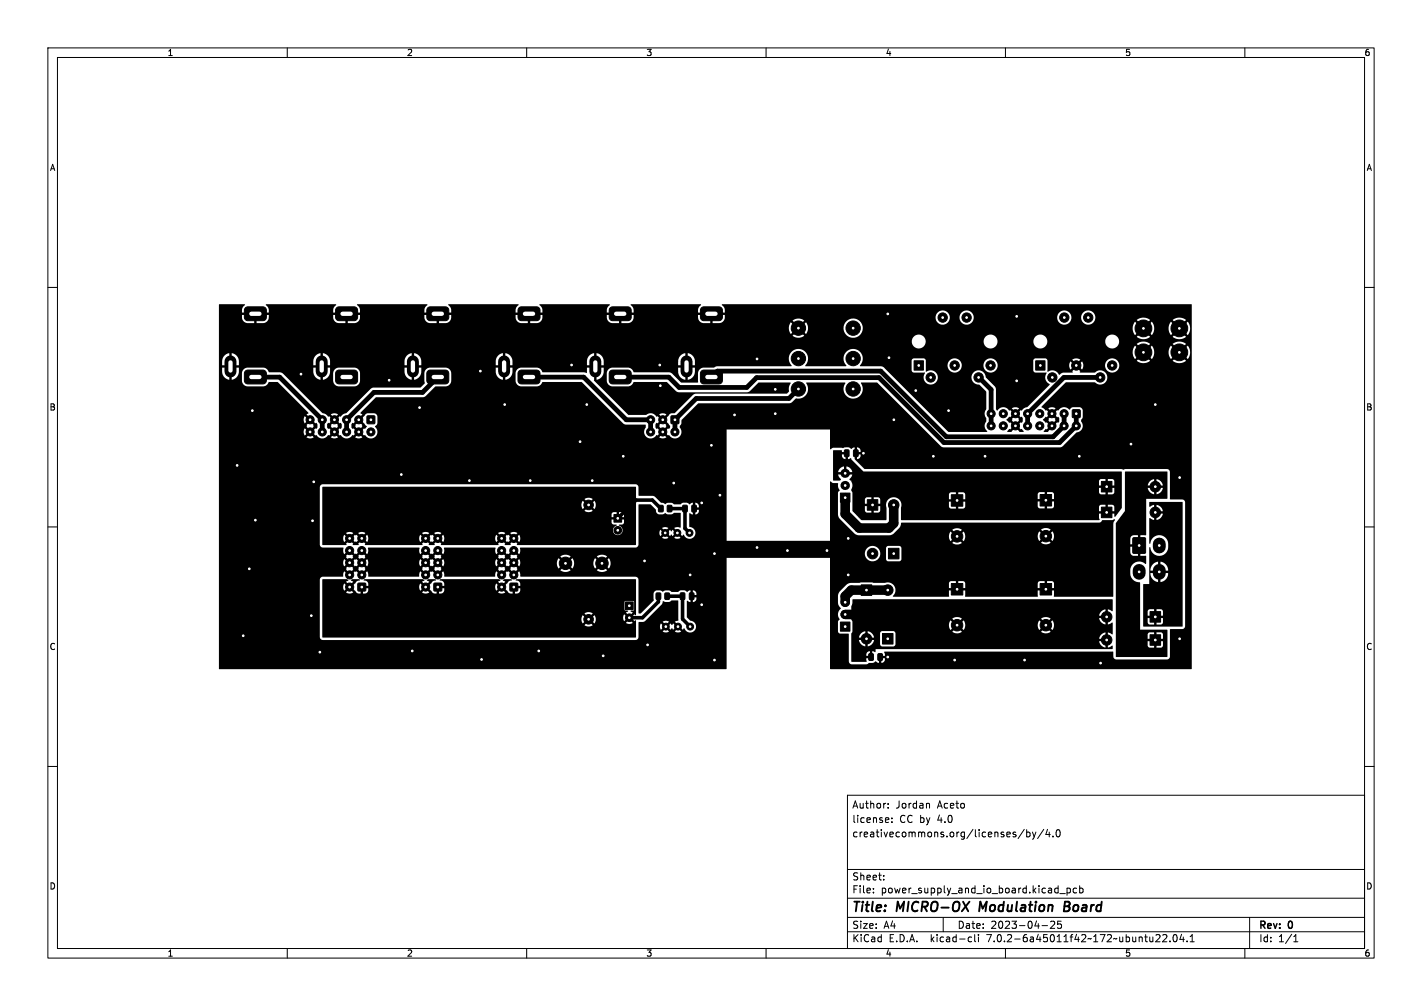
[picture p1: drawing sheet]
<svg xmlns="http://www.w3.org/2000/svg" width="297mm" height="210mm" viewBox="0 0 297 210" stroke-linecap="round" stroke-linejoin="round" font-family="sans-serif">
<defs><g id="words">
<g font-size="2.8">
<text x="178" y="190.8">Title:</text>
<text x="187.4" y="190.8">MICRO-OX</text>
<text x="205.2" y="190.8">Modulation</text>
<text x="223.5" y="190.8">Board</text>
</g>
<g font-size="2.1">
<text x="178" y="171.9">license:</text>
<text x="178" y="168.9">Author:</text>
<text x="187.1" y="168.9">Jordan</text>
<text x="187.9" y="171.9">CC by</text>
<text x="195.8" y="168.9">Aceto</text>
<text x="195.8" y="171.9">4.0</text>
<text x="178" y="174.9">creativecommons.org/licenses/by/4.0</text>
<text x="178" y="183.9">Sheet:</text>
<text x="178" y="186.6">File:</text>
<text x="184" y="186.6">power_supply_and_io_board.kicad_pcb</text>
<text x="178" y="196.8">KiCad</text>
<text x="178" y="194">Size:</text>
<text x="184.6" y="194">A4</text>
<text x="185.6" y="196.8">E.D.A.</text>
<text x="194.4" y="196.8">kicad-cli</text>
<text x="200" y="194">Date:</text>
<text x="206.2" y="196.8">7.0.2-6a45011f42~172~ubuntu22.04.1</text>
<text x="206.9" y="194">2023-04-25</text>
<text x="263" y="194.2">Rev:</text>
<text x="263" y="196.8">Id:</text>
<text x="267" y="196.8">1/1</text>
<text x="269.2" y="194.2">0</text>
</g>
<g font-size="1.8">
<text x="35" y="11.8">1</text>
<text x="85" y="11.8">2</text>
<text x="135" y="11.8">3</text>
<text x="185" y="11.8">4</text>
<text x="235" y="11.8">5</text>
<text x="285" y="11.8">6</text>
<text x="10.4" y="35.8">A</text>
<text x="285.4" y="35.8">A</text>
<text x="10.3" y="85.8">B</text>
<text x="285.3" y="85.8">B</text>
<text x="10.3" y="135.8">C</text>
<text x="285.3" y="135.8">C</text>
<text x="10.3" y="185.8">D</text>
<text x="285.3" y="185.8">D</text>
<text x="35" y="199.8">1</text>
<text x="85" y="199.8">2</text>
<text x="135" y="199.8">3</text>
<text x="185" y="199.8">4</text>
<text x="235" y="199.8">5</text>
<text x="285" y="199.8">6</text>
</g>
</g></defs>
<g fill="none" stroke="#000" stroke-width=".21">
<path d="M10 10h277v190h-277zM12 12h273v186h-273zM60 10v2M110 10v2M160 10v2M210 10v2M260 10v2M10 60h2M285 60h2M10 110h2M285 110h2M10 160h2"/>
<path d="M285 160h2M177 166h108v32h-108zM185.5 168.6v.1M185.5 167.8v.1M185.6 170.8v.3l-.7 .1M186.3 171.6v.1M186.3 170.8v.1M193.9 167.7l.2 .2v.8M213.9 173.1l-1.3 2M214.4 173.2v1.5M214.4 173.8l.5-.1 .2 .3-.1 .6h-.6M215.6 173.7l.4 1"/>
<path d="M216 174.7l-.4 .5M216.4 173.7l-.4 1M218 173.1l-1.3 2M218.8 173.1l-.4 1.1h1M219.1 173.7v1M219.9 174.6v.1M220.8 173.3l.1-.1a.8 .8 0 0 1 .6 .8 .8 .8 0 0 1-.6 .7 1 1 0 0 1-.1-1.4zM60 198v2M110 198v2M160 198v2M177 194.5h108M177 191.5h108"/>
<path d="M177 187.5h108M177 181.5h108M182.4 186.3v.1M182.4 185.5v.1M184.6 183.6v.1M184.6 182.8v.1M197 191.5v3M202.5 195.6l.4 .1M202.9 196.5l-.4 .1M203.6 195.1v1.3l.2 .2M204.4 195.1v.1M204.4 195.6v1"/>
<path d="M210 198v2M217.6 193.2h1.2M219.4 192.4l.6-.1 .3 .4-.9 1.1h.9M221.4 186.5h1.1M221.6 192.3h-.7v.7l.2-.1h.5l.1 .3-.1 .5-.2 .1-.5-.1M222.9 185.4v1.5M222.9 185.5l.4-.1 .3 .3-.2 .6h-.5M224.9 185.5l-.5-.1-.3 .3 .2 .6h.6M225.5 185.5l.4-.1 .3 .3-.1 .6h-.6M225.5 184.9v1.5M242 195.1l.3 .3-.1 .3-.8 .9h.9M242.9 195.2l.5-.1 .3 .4-.9 1.1h.9"/>
<path d="M244.4 196.5v.1M245.2 195.2l.2-.1a.8 .8 0 0 1 .5 .8 .8 .8 0 0 1-.5 .7 1 1 0 0 1-.2-1.4zM246.8 195l-.4 1.1h1M247.1 195.6v1M247.9 196.5v.1M248.6 196.6h.8M248.6 195.5l.4-.4v1.5M260 198v2M261 191.5v6.5M270.2 196.6h.9M270.2 195.5l.4-.4v1.5"/>
</g>
<path d="M222.3 189.2h.7M223.1 188.2h-.7l-.2 2h.8" fill="none" stroke="#000" stroke-width=".4"/>
<g fill="#000" stroke="#000" stroke-width=".21">
<path d="M51.2 64.3l.6-.3 3.4 .1 .4 .5v1.9l-.2 .3-.5 .2-3.4-.1-.4-.5-.1-1.6zM51.3 77.4l.5-.1h3.4l.4 .5v1.9l-.2 .3-.5 .1h-3.4l-.3-.2-.2-.5 .1-1.6zM70.2 64.3l.6-.3 3.5 .1 .4 .5-.1 1.9-.2 .3-.4 .2-3.5-.1-.4-.5v-1.6zM70.4 77.4l.4-.1h3.5l.4 .5-.1 1.9-.2 .3-.4 .1h-3.5l-.3-.2-.1-.5v-1.6zM89.3 64.3l.6-.3 3.4 .1 .4 .5v1.9l-.2 .3-.5 .2-3.4-.1-.4-.5-.1-1.6zM89.4 77.4l.5-.1h3.4l.4 .5v1.9l-.2 .3-.5 .1h-3.4l-.3-.2-.2-.5 .1-1.6zM108.3 64.3l.6-.3 3.5 .1 .4 .5-.1 1.9-.2 .3-.4 .2-3.5-.1-.4-.5v-1.6zM108.5 77.4l.4-.1h3.5l.4 .5-.1 1.9-.2 .3-.4 .1h-3.5l-.3-.2-.1-.5v-1.6zM127.4 64.3l.6-.3 3.4 .1 .4 .5v1.9l-.2 .3-.5 .2-3.4-.1-.4-.5-.1-1.6zM127.5 77.4l.5-.1h3.4l.4 .5v1.9l-.2 .3-.5 .1h-3.4l-.3-.2-.2-.5 .1-1.6zM146.4 64.3l.6-.3 3.5 .1 .4 .5-.1 1.9-.2 .3-.4 .2-3.5-.1-.4-.5v-1.6zM146.6 77.4l.4-.1h3.5l.4 .5-.1 1.9-.2 .3-.4 .1h-3.5l-.3-.2-.1-.5v-1.6z"/>
<path d="M190.9 75.3h2v2h-2zM216.3 75.3h2v2h-2zM76.7 86.9h1.5v1.5h-1.5zM140.2 86.9h1.5v1.5h-1.5zM176.4 94l.7-.1 .2 .1v1.1l-.1 .2h-.6l-.2-.1zM178.3 94l.7-.1 .2 .1 .1 1.1-.2 .2h-.6l-.2-.1zM224 85.6h1.6v1.5h-1.6zM128.2 107.4h1.6v1.6h-1.6zM137.6 105.5h.7l.2 .1v1l-.1 .3h-.6l-.3-.2zM139.4 105.5h.7l.2 .1 .1 1-.2 .3h-.6l-.2-.2zM142.6 105.5l.7-.1 .2 .2 .1 1-.2 .3h-.6l-.2-.2zM144.5 105.5l.7-.1 .2 .2 .1 1-.2 .3h-.6l-.2-.2z"/>
<path d="M175.5 102.9h2v1.9h-2zM181.1 104.3h2.2v2.2h-2.2zM185.6 114.5h2.2v2.2h-2.2zM198.7 103.3h2.4v2.4h-2.4zM217.2 103.2h2.4v2.4h-2.4zM230 100.5h2.2v2.2h-2.2zM230 105.9h2.2v2.2h-2.2zM236.7 112.3h2.5v3.2h-2.5zM74.8 121.8h1.5v1.5h-1.5zM90.7 121.8h1.5v1.5h-1.5zM106.5 121.8h1.6v1.5h-1.6zM130.6 125.7h1.6v1.6h-1.6z"/>
<path d="M137.1 123.8h.7l.2 .1v1l-.1 .2-.6 .1-.3-.2zM138.9 123.8h.7l.2 .1 .1 1-.2 .2-.6 .1-.3-.2zM142.1 123.8l.7-.1 .2 .2 .1 1-.2 .3h-.6l-.2-.2zM144 123.8l.7-.1 .2 .2 .1 1-.2 .3h-.6l-.2-.2zM175.5 129.9h2v1.9h-2zM179.9 122.1h2.2v2.2h-2.2zM181.5 136.5l.7-.1 .2 .2v1l-.1 .3h-.6l-.3-.2zM183.4 136.5l.7-.1 .2 .2v1l-.1 .3h-.6l-.3-.2zM184.3 132.2h2.2v2.3h-2.2zM198.7 121.8h2.4v2.4h-2.4zM217.2 121.8h2.4v2.4h-2.4zM240.2 127.7h2.2v2.2h-2.2z"/>
<path d="M240.2 132.5h2.2v2.2h-2.2z"/>
<circle cx="62.9" cy="78.1" r=".5"/>
<circle cx="81.3" cy="79.4" r=".5"/>
<circle cx="100.3" cy="77.5" r=".5"/>
<circle cx="119.4" cy="76.2" r=".5"/>
<circle cx="137.8" cy="76.2" r=".5"/>
<circle cx="158.1" cy="74.9" r=".5"/>
<circle cx="166.8" cy="68.5" r="1.5"/>
<circle cx="166.8" cy="74.9" r="1.5"/>
<circle cx="178.2" cy="74.9" r="1.5"/>
<circle cx="178.2" cy="68.5" r="1.5"/>
<circle cx="185.4" cy="65.5" r=".5"/>
<circle cx="185.7" cy="74.7" r=".5"/>
<circle cx="194.4" cy="78.8" r=".97"/>
<circle cx="196.9" cy="66.3" r=".97"/>
<circle cx="199.4" cy="76.3" r=".98"/>
<circle cx="201.9" cy="66.3" r=".97"/>
<circle cx="204.4" cy="78.8" r=".97"/>
<circle cx="206.9" cy="76.3" r=".97"/>
<circle cx="212.3" cy="66" r=".5"/>
<circle cx="212.3" cy="79.5" r=".5"/>
<circle cx="219.8" cy="78.8" r=".97"/>
<circle cx="222.3" cy="66.3" r=".97"/>
<circle cx="224.8" cy="76.3" r=".98"/>
<circle cx="227.3" cy="66.3" r=".97"/>
<circle cx="229.8" cy="78.8" r=".97"/>
<circle cx="232.3" cy="76.3" r=".97"/>
<circle cx="238.8" cy="68.6" r="1.75"/>
<circle cx="238.8" cy="73.6" r="1.75"/>
<circle cx="246.3" cy="68.6" r="1.75"/>
<circle cx="246.3" cy="73.6" r="1.75"/>
<circle cx="49.5" cy="97.2" r=".5"/>
<circle cx="52.7" cy="85.7" r=".5"/>
<circle cx="64.8" cy="87.6" r=".85"/>
<circle cx="64.8" cy="90.2" r=".85"/>
<circle cx="67.3" cy="90.2" r=".85"/>
<circle cx="67.3" cy="87.6" r=".85"/>
<circle cx="69.8" cy="87.6" r=".85"/>
<circle cx="69.8" cy="90.2" r=".85"/>
<circle cx="72.4" cy="87.6" r=".85"/>
<circle cx="72.4" cy="90.2" r=".85"/>
<circle cx="74.9" cy="90.2" r=".85"/>
<circle cx="74.9" cy="87.6" r=".85"/>
<circle cx="77.5" cy="90.2" r=".85"/>
<circle cx="83.8" cy="99.1" r=".5"/>
<circle cx="87.6" cy="85.1" r=".5"/>
<circle cx="105.4" cy="84.5" r=".5"/>
<circle cx="121.2" cy="92.2" r=".5"/>
<circle cx="122.6" cy="84.5" r=".5"/>
<circle cx="130.2" cy="95.3" r=".5"/>
<circle cx="135.9" cy="90.2" r=".85"/>
<circle cx="135.9" cy="87.6" r=".85"/>
<circle cx="137.9" cy="80.5" r=".5"/>
<circle cx="138.4" cy="87.6" r=".85"/>
<circle cx="138.4" cy="90.2" r=".85"/>
<circle cx="141" cy="90.2" r=".85"/>
<circle cx="148.6" cy="93" r=".5"/>
<circle cx="153.4" cy="86.6" r=".5"/>
<circle cx="161.9" cy="81.3" r=".5"/>
<circle cx="161.9" cy="86.4" r=".5"/>
<circle cx="166.8" cy="81.2" r="1.5"/>
<circle cx="178.2" cy="81.2" r="1.5"/>
<circle cx="180.3" cy="94.6" r=".5"/>
<circle cx="186.7" cy="87.6" r=".5"/>
<circle cx="191.3" cy="81.5" r=".5"/>
<circle cx="194.9" cy="95.3" r=".5"/>
<circle cx="198.1" cy="85.7" r=".5"/>
<circle cx="205.7" cy="95.3" r=".5"/>
<circle cx="207" cy="86.4" r=".85"/>
<circle cx="207" cy="88.9" r=".85"/>
<circle cx="209.5" cy="86.4" r=".85"/>
<circle cx="209.5" cy="88.9" r=".85"/>
<circle cx="212.1" cy="86.4" r=".85"/>
<circle cx="212.1" cy="88.9" r=".85"/>
<circle cx="214.6" cy="86.4" r=".85"/>
<circle cx="214.6" cy="88.9" r=".85"/>
<circle cx="217.2" cy="86.4" r=".85"/>
<circle cx="217.2" cy="88.9" r=".85"/>
<circle cx="219.7" cy="86.4" r=".85"/>
<circle cx="219.7" cy="88.9" r=".85"/>
<circle cx="222.2" cy="86.4" r=".85"/>
<circle cx="222.2" cy="88.9" r=".85"/>
<circle cx="224.8" cy="88.9" r=".85"/>
<circle cx="225.4" cy="95.3" r=".5"/>
<circle cx="236.2" cy="92.7" r=".5"/>
<circle cx="241.3" cy="84.5" r=".5"/>
<circle cx="246.4" cy="99.7" r=".5"/>
<circle cx="52.1" cy="118.7" r=".5"/>
<circle cx="53.3" cy="108.6" r=".5"/>
<circle cx="65.3" cy="108.7" r=".5"/>
<circle cx="65.5" cy="100.6" r=".5"/>
<circle cx="73" cy="114.9" r=".85"/>
<circle cx="73" cy="112.4" r=".85"/>
<circle cx="73" cy="117.5" r=".85"/>
<circle cx="75.6" cy="114.9" r=".85"/>
<circle cx="75.6" cy="117.5" r=".85"/>
<circle cx="75.6" cy="112.4" r=".85"/>
<circle cx="88.9" cy="112.4" r=".85"/>
<circle cx="88.9" cy="114.9" r=".85"/>
<circle cx="88.9" cy="117.5" r=".85"/>
<circle cx="91.4" cy="114.9" r=".85"/>
<circle cx="91.4" cy="112.4" r=".85"/>
<circle cx="91.4" cy="117.5" r=".85"/>
<circle cx="98" cy="100.3" r=".5"/>
<circle cx="104.8" cy="117.5" r=".85"/>
<circle cx="104.8" cy="114.9" r=".85"/>
<circle cx="104.8" cy="112.4" r=".85"/>
<circle cx="107.3" cy="114.9" r=".85"/>
<circle cx="107.3" cy="117.5" r=".85"/>
<circle cx="107.3" cy="112.4" r=".85"/>
<circle cx="110.7" cy="100.3" r=".5"/>
<circle cx="118.1" cy="117.6" r="1.3"/>
<circle cx="122.9" cy="105.4" r="1"/>
<circle cx="123.7" cy="100.3" r=".5"/>
<circle cx="125.7" cy="117.6" r="1.3"/>
<circle cx="129" cy="110.7" r=".8"/>
<circle cx="134.6" cy="117.1" r=".5"/>
<circle cx="138.9" cy="111.3" r=".72"/>
<circle cx="140.7" cy="100.8" r=".5"/>
<circle cx="141.5" cy="111.3" r=".72"/>
<circle cx="144" cy="111.3" r=".72"/>
<circle cx="146.6" cy="105" r=".5"/>
<circle cx="149.2" cy="115.6" r=".5"/>
<circle cx="150.4" cy="103.4" r=".5"/>
<circle cx="158.1" cy="114.3" r=".5"/>
<circle cx="164.5" cy="114.9" r=".5"/>
<circle cx="172.7" cy="114.9" r=".5"/>
<circle cx="177.2" cy="112.4" r=".5"/>
<circle cx="182.2" cy="115.6" r="1.1"/>
<circle cx="186.7" cy="105.4" r="1.1"/>
<circle cx="199.9" cy="112" r="1.2"/>
<circle cx="218.4" cy="111.9" r="1.2"/>
<circle cx="241.3" cy="107" r="1.1"/>
<circle cx="241.3" cy="101.6" r="1.1"/>
<circle cx="50.8" cy="132.7" r=".5"/>
<circle cx="65" cy="128.5" r=".5"/>
<circle cx="66.8" cy="136.1" r=".5"/>
<circle cx="73" cy="120" r=".85"/>
<circle cx="73" cy="122.6" r=".85"/>
<circle cx="75.6" cy="120" r=".85"/>
<circle cx="86.1" cy="135.9" r=".5"/>
<circle cx="88.9" cy="122.6" r=".85"/>
<circle cx="88.9" cy="120" r=".85"/>
<circle cx="91.4" cy="120" r=".85"/>
<circle cx="100.6" cy="137.7" r=".5"/>
<circle cx="104.8" cy="122.6" r=".85"/>
<circle cx="104.8" cy="120" r=".85"/>
<circle cx="107.3" cy="120" r=".85"/>
<circle cx="112.5" cy="135.9" r=".5"/>
<circle cx="122.9" cy="129.3" r="1"/>
<circle cx="126" cy="136.9" r=".5"/>
<circle cx="131.4" cy="129" r=".8"/>
<circle cx="135.3" cy="134.6" r=".5"/>
<circle cx="139.1" cy="130.8" r=".72"/>
<circle cx="141.6" cy="130.8" r=".72"/>
<circle cx="144.1" cy="130.8" r=".72"/>
<circle cx="144.1" cy="120" r=".5"/>
<circle cx="146.6" cy="126.2" r=".5"/>
<circle cx="149.2" cy="137.8" r=".5"/>
<circle cx="177.2" cy="120" r=".5"/>
<circle cx="181" cy="133.3" r="1.1"/>
<circle cx="185.4" cy="137.2" r=".5"/>
<circle cx="185.4" cy="123.2" r="1.1"/>
<circle cx="199.4" cy="137.8" r=".5"/>
<circle cx="199.9" cy="130.5" r="1.2"/>
<circle cx="214" cy="137.8" r=".5"/>
<circle cx="218.4" cy="130.5" r="1.2"/>
<circle cx="229.9" cy="138.4" r=".5"/>
<circle cx="231.1" cy="128.8" r="1.1"/>
<circle cx="231.1" cy="133.6" r="1.1"/>
<circle cx="246.4" cy="133.4" r=".5"/>
</g>
<path d="M48.1 75.4v2.2M67.2 75.4v2.2M86.2 75.4v2.2M105.3 75.4v2.2M124.3 75.4v2.2M143.4 75.4v2.2" fill="none" stroke="#000" stroke-width="2.5"/>
<path d="M176.5 98.8h.1M176.5 101.3h.1M176.5 128.3h.1M176.5 125.7h.1" fill="none" stroke="#000" stroke-width="1.9"/>
<path d="M237.9 119.1v.6M242.1 113.6v.6M242.1 119.1v.6" fill="none" stroke="#000" stroke-width="2.7"/>
<path d="M176.9 98.5l-.4 .3M138 106.2l-1.8-1.8h-3.4l-3.8 3.8M139.9 106.2h3.2v4.1l.9 1M137.5 124.5v1.1l-3.3 3.4h-2.8M139.3 124.5h3.3v4.7l1.5 1.6" fill="none" stroke="#000" stroke-width=".75"/>
<path d="M176.5 103.9v3.4l3 2.9h6.2l1-1v-3.8M176.5 128.3h3.8M185.4 123.2h-7.6l-1.3 1.3v1.2" fill="none" stroke="#000" stroke-width="2"/>
<path d="M53.3 78.7h5.1l8.9 8.9v2.6M91.4 78.7l-3.1 3.2h-10.2l-5.7 5.7v2.6M110.5 78.7h11.4l8.9 8.9h5.1v2.6M129.5 78.7h10.2l2.1 2.2h14.2l2-2.1h25.6l13.6 13.6h24.1l3.5-3.5v-2.5M148.6 78.7l1.3-1.2h34l13.8 13.7h22.3l2.2-2.3v-2.5M204.4 78.8l2.6 2.5v7.6M229.8 78.8h-7.6l-7.6 7.6v2.5M166.8 81.2l-2 2h-19.4l-4.4 4.4v2.6" fill="none" stroke="#000" stroke-width="1"/>
<g fill="#000">
<path d="M45.7 63.6l5.4-.1v.2a1.42 1.42 0 0 0-.6 1.6h1.6v.4h-1.6v.6a1.22 1.22 0 0 0 1.2 1.1h1.4v-1.4h.5v1.4h1.4a1.22 1.22 0 0 0 1.1-1.1v-.6h-1.5v-.4h1.5a1.42 1.42 0 0 0-.5-1.6v-.2h14.5l.1 .2-.5 .7-.1 .9h1.6v.4h-1.6a1.35 1.35 0 0 0 1 1.7h1.5v-1.4h.5v1.4h1.4a1.22 1.22 0 0 0 1.2-1.1v-.6h-1.6v-.4h1.6a1.42 1.42 0 0 0-.6-1.6l.1-.2h14.5l.1 .2-.6 .7-.1 .9h1.6v.4h-1.6a1.35 1.35 0 0 0 1.1 1.7h1.5v-1.4h.5v1.4h1.4a1.22 1.22 0 0 0 1.1-1.1v-.6h-1.5v-.4h1.5a1.42 1.42 0 0 0-.5-1.6v-.2h14.5l.1 .2-.5 .7-.1 .9h1.6v.4h-1.6a1.35 1.35 0 0 0 1 1.7h1.5v-1.4h.5v1.4h1.4a1.22 1.22 0 0 0 1.2-1.1v-.6h-1.6v-.4h1.6a1.42 1.42 0 0 0-.6-1.6l.1-.2h14.5l.1 .2-.6 .7-.1 .9h1.6v.4h-1.6a1.35 1.35 0 0 0 1.1 1.7h1.5v-1.4h.5v1.4h1.4a1.22 1.22 0 0 0 1.1-1.1v-.6h-1.5v-.4h1.5a1.42 1.42 0 0 0-.5-1.6v-.2h14.5l.1 .2-.5 .7-.1 .9h1.6v.4h-1.6a1.35 1.35 0 0 0 1 1.7h1.5v-1.4h.5v1.4h1.4a1.22 1.22 0 0 0 1.2-1.1h44v.2a1.49 1.49 0 0 0 1.6 1.3 1.49 1.49 0 0 0 1.4-1.5h2v.2a1.49 1.49 0 0 0 1.6 1.3 1.49 1.49 0 0 0 1.4-1.5h17.4v.2a1.49 1.49 0 0 0 1.6 1.3 1.49 1.49 0 0 0 1.4-1.5h2v.2a1.49 1.49 0 0 0 2.4 1 1.49 1.49 0 0 0-.2-2.5 1.49 1.49 0 0 0-2.2 1.3h-2a1.49 1.49 0 0 0-1.5-1.5 1.49 1.49 0 0 0-1.5 1.5h-17.4a1.49 1.49 0 0 0-1.5-1.5 1.49 1.49 0 0 0-1.5 1.5h-2v-.3a1.49 1.49 0 0 0-1.6-1.2 1.49 1.49 0 0 0-1.4 1.5h-44v-.6h-1.6v-.4h1.6l-.1-.9-.5-.7 .1-.2h98l-.1 76.2h-75.4v-23.2h-21.6v23.1l-.2 .1h-105.8l-.1-.1v-6.6h21.1l.2 .4 .4 .2h65.3l.4-.1 .2-.4 .1-3.2 1.3-.2 3.5-3.5 .3-.7 1.2 .2 .6-.4 1.3 .1 .1 4.1-.8 .3 .7 .6-.4 .4-.6-.7-.2 .4-.3-.4-.6 .7-.4-.4 .6-.6a1.2 1.2 0 0 0-1.3 0l.6 .6-.3 .4-.7-.7-.1 .3v.6l.1 .5 .7-.6 .3 .3-.6 .6a1.2 1.2 0 0 0 1.3 0l-.6-.6 .4-.3 .6 .6 .2-.4 .3 .4 .6-.6 .4 .3-.7 .6 .5 .2 .9-.2-.7-.6 .4-.3 .6 .6 .3-.3a1.27 1.27 0 0 0 1.4 .9 1.27 1.27 0 0 0 1.1-1.4 1.27 1.27 0 0 0-1.3-1.2l-.7-.7v-3.3l.2-.1 .6 .3v-1h.5v1a.78 .78 0 0 0 .8-1h-1.3v-1.5h.5v1h.8a.78 .78 0 0 0-.8-1h-.6l-.6 .4-.6-.4h-.7l-.6 .4h-1.3l-.6-.3h-.9a.36 .36 0 0 1-.4 .2 .36 .36 0 0 1-.3-.2h-.9a.75 .75 0 0 0-.7 .7v1.4l-2.6 2.6-.4 .1-.1-.2v-6.9l-.2-.4-.3-.2h-24.1l-.4-1.1-.6 .6-.4-.4 .7-.6-.2-.2 .2-.1-.7-.6 .4-.4 .6 .6 .3-.6h7.6l.4 1.1 .8-.8 .4 .3-.9 .8a1.79 1.79 0 0 0 2.2 0l-.8-.8 .3-.3 .8 .8 .4-1.1h4l.4 1.1 .8-.8 .4 .3-.9 .8 .2 .2a1.79 1.79 0 0 0 2-.2l-.8-.8 .3-.3 .9 .8a1.78 1.78 0 0 0 0-2.2l-.9 .9-.3-.4 .8-.8a1.79 1.79 0 0 0-2.2 0l.9 .8-.4 .4-.8-.9-.4 1.1h-4l-.4-1.1-.8 .9-.3-.4 .8-.8-.2-.2a1.79 1.79 0 0 0-2 .2l.9 .8-.4 .4-.8-.9-.4 1.1h-7.6l-.3-.9-.6 .6-.4-.3 .7-.6-.2-.2 .2-.2-.7-.6 .4-.3 .6 .6 .1-.1h72.1a1.61 1.61 0 0 0 1 1.5 1.61 1.61 0 0 0 1.8-.4h1.7l.1 .3 .3 .2 2.5-.1 .3-.4-.1-2.5-.4-.2h-2.5l-.2 .4v2.3h-1.7a1.61 1.61 0 0 0-.5-2.6 1.61 1.61 0 0 0-2.3 1.5h-72.1l.2-1.3h24.2l.4-.3 .1-.3v-8.4h2.5l1.1 1.2a.78 .78 0 0 0 .7 .9h.7l.5-.3 .6 .3h.8l.5-.3h1.4v3l-.9-.1-.5 .2 .6 .7-.3 .3-.6-.6-.3 .3-.2-.3-.7 .6-.3-.3 .6-.7a1.2 1.2 0 0 0-1.3 0l.6 .7-.4 .3-.6-.6-.1 .2-.1 .7 .2 .4 .6-.6 .4 .4-.6 .6a1.2 1.2 0 0 0 1.3 0l-.6-.6 .3-.4 .7 .6 .2-.3 .3 .3 .6-.6 .3 .4-.6 .6 .5 .2 .8-.2-.6-.6 .4-.4 .6 .6 .2-.3a1.28 1.28 0 0 0 1.5 .9 1.28 1.28 0 0 0 1-1.4 1.28 1.28 0 0 0-1.2-1.1v-2.8l.7 .2v-1h.5l.1 1a.79 .79 0 0 0 .7-1h-1.3v-1.5h.5v1h.8a.78 .78 0 0 0-.8-1l-.6 .1-.6 .3-.6-.4h-.7l-.6 .4h-1.3l-.6-.3h-.8l-.5 .2-.3-.2-.5-.1-1.5-1.3-3.2-.1-.1-1.9-.2-.4-.4-.1h-65.4l-.4 .3-.1 .3v12.1l.3 .4 .3 .1h4.3v.9l.2 .5 .6-.6 .4 .3-.6 .6 .1 .2-.1 .2 .6 .6-.4 .3-.6-.6a1.33 1.33 0 0 0 0 1.5l.6-.6 .4 .4-.6 .6 .1 .2-.1 .1 .6 .6-.4 .4-.6-.6-.3 1.1h-4.2a.65 .65 0 0 0-.6 .6v12h-21.1v-53.5h4.8l.1 .3a1.24 1.24 0 0 0 1.1 .9h3.3a1.23 1.23 0 0 0 1.1-.9h1.9l6.4 6.3v.2l-.4 .2 .6 .6-.3 .4-.6-.6a1.33 1.33 0 0 0 0 1.5l.6-.6 .3 .3-.6 .6 .1 .2-.1 .2 .6 .6-.3 .3-.6-.6a1.33 1.33 0 0 0 0 1.5l.6-.6 .3 .4-.6 .6 .8 .2 .7-.2-.6-.6 .4-.4 .6 .6 .1-.1a1.55 1.55 0 0 0 2.6 0l.1 .1 .7-.6 .3 .4-.6 .6a1.33 1.33 0 0 0 1.5 0l-.6-.6 .3-.4 .7 .6 .1-.1a1.48 1.48 0 0 0 2.6 0l.1 .1 .6-.6 .4 .4-.6 .6a1.33 1.33 0 0 0 1.5 0l-.6-.6 .3-.4 .6 .6 .2-.1a1.41 1.41 0 0 0 2.2 .4 1.41 1.41 0 0 0-.1-2.2l.5-.6v-1.5a.75 .75 0 0 0-.7-.6h-1.6l-1.1 1.2-.3-.4 .6-.6-.4-.2v-.2l3.2-3.2h10l.5-.3 2-1.9h2.1a1.23 1.23 0 0 0 1.1-1.2h13.5v.1a1.23 1.23 0 0 0 1.2 1.1h3.2a1.23 1.23 0 0 0 1.1-.9h8.3l8.7 8.7 .6 .1h4l.1 .6a1.41 1.41 0 0 0 .2 2.1 1.41 1.41 0 0 0 2.1-.5l.1 .1 .6-.6 .4 .4-.6 .6a1.33 1.33 0 0 0 1.5 0l-.6-.6 .3-.4 .6 .6 .2-.1a1.38 1.38 0 0 0 1.8 .6 1.38 1.38 0 0 0 .7-1.7h9.6v23.2h21.6v-.9h24.8l.3 1 .8-.8 .4 .3-.8 .8a1.69 1.69 0 0 0 2 0l-.8-.8 .4-.3 .8 .8 .3-1.1h15.1l.4 1 .8-.8 .3 .4-.8 .8a1.69 1.69 0 0 0 2.1 0l-.9-.8 .4-.4 .8 .8a1.69 1.69 0 0 0 0-2l-.8 .8-.4-.3 .9-.8a1.69 1.69 0 0 0-2.1 0l.8 .8-.3 .3-.8-.8-.4 1h-15.1l-.3-.9-.8 .8-.4-.4 .8-.8-.1-.1a1.69 1.69 0 0 0-1.9 .1l.8 .8-.4 .4-.8-.8-.3 1h-24.8v-11.4l.1-.1 .4 .3h1l.2 .2a1.53 1.53 0 0 0 .3 1.3l-.4 .6 .1 5 .4 .5 2.9 3 .9 .3h6.9l.5-.3 1.1-1.2 .5-1.1h41.3l.3-.1 .4-.4 2.6-.1-.4 .8v15.3h-12.3l-.1-.2v-1.1h-1.1v-.5h1.1v-1.1l-.4-.4h-1v1.2h-.5v-1.2h-1.1l-.2 .2-.2 .2v1.1h1.2v.5h-1.2l.1 1.2-.1 .1h-15l-.1-.2v-1.1h-1.2v-.5h1.2v-1.1l-.5-.4h-1v1.2h-.5v-1.2h-1l-.3 .2-.1 .2v1.1h1.2v.5h-1.2l-.1 1.3h-11.5l-.1-.2a1.63 1.63 0 0 0 .3-2 1.63 1.63 0 0 0-2-.7l-5-.1-2.3 .1-.7 .3-1.4 1.5-.4 .8 .1 1.8 .5 .9-.4 .6-.2 .5 .1 .5 .3 .7-.4 .4v2.2l.4 .4h1.9v5.8l.1 .3 .5 .3h3l.6-.3h.8l.6-.3 .7 .3v-1h.5v1a.78 .78 0 0 0 .7-1h-1.2l.1-.5h1.1l-.1-.8 .1-.1h47.6l.1 .1 .1 1.2 .6 .4 10.8-.1 .4-.6v-5.6l2.7-.1 .3-.3 .1-.3v-25.9l-.5-.5-2.7-.1 .1-5.7-.2-.4-.5-.2h-8.6l-.5 .2-.4-.2h-53.6l-2.1-2v-1h.5v.9a.78 .78 0 0 0 .7-.9h-1.2v-1.5h.5v1h.7a.78 .78 0 0 0-.7-1h-.7l-.5 .3-.5-.3h-.8l-.4 .2-2.1-.1-.6 .3v-4.1h-31.2l-.2-.5v-.3l.3-.5v-.7l3.6-3.5h18.9l.5-.2 1-.8a2.07 2.07 0 0 0 2.2-.9 2.07 2.07 0 0 0-.1-2.4l8.1-.1 .1 .2-.3 .7-.1 .7a2.04 2.04 0 0 0 2.8 1.7 2.04 2.04 0 0 0 .8-3.2h3.4l13.2 13.2 .6 .3h24.5l.5-.3 2.8-2.8a1.42 1.42 0 0 0 1.2-.9 1.42 1.42 0 0 0-.2-1.5v-.3l.3-.5v-1.5a.75 .75 0 0 0-.7-.6h-1.4l-.6 .5a1.51 1.51 0 0 0-2.4 .2l-.2-.1-.6 .6-.4-.3 .7-.7a1.33 1.33 0 0 0-1.6 0l.7 .7-.4 .3-.6-.6-.2 .1-.9-.8 5.1-5.1h6a1.51 1.51 0 0 0 2.2 .1 1.51 1.51 0 0 0 0-2.2 1.51 1.51 0 0 0-2.2 .1h-3l-.1-.2 .1-.1-.6-.6 .4-.4 .6 .6 .3-.8h4.5v.2a1.49 1.49 0 0 0 2.4 1 1.49 1.49 0 0 0-.2-2.5 1.49 1.49 0 0 0-2.2 1.3h-4.5l-.3-.9-.6 .6-.4-.3 .6-.6a1.47 1.47 0 0 0-1.7 0l.6 .6-.3 .3-.6-.6a1.46 1.46 0 0 0 0 1.7l.6-.6 .3 .4-.6 .6 .1 .3h-2l-.8 .4a1.62 1.62 0 0 0-2.4-.6v-2.3l-.2-.3-.3-.2h-2l-.3 .2-.2 .3v2l.2 .3 .3 .2h2.3a1.74 1.74 0 0 0 .6 2.5l-4.7 4.7a1.45 1.45 0 0 0-1.1 .7l-.2-.1-.6 .6-.4-.3 .7-.7-.8-.2-.8 .2 .7 .7-.4 .3-.6-.6-.1 .1a1.55 1.55 0 0 0-2.6 0l-.3-.3-.1-4.5-2-2.2a1.5 1.5 0 0 0-1.6-1.4 1.5 1.5 0 0 0-1.4 1.7 1.5 1.5 0 0 0 1.7 1.3l1.4 1.5v3.6a1.48 1.48 0 0 0 0 1.9v.7a1.46 1.46 0 0 0 .2 2.1l-8.1 .1-12.9-12.9h5.2l.4 .5h2.4a1.53 1.53 0 0 0 .5 2.3 1.53 1.53 0 0 0 2.2-1.1 1.54 1.54 0 0 0-.8-1.5 1.54 1.54 0 0 0-1.7 .1v-1.3h4.5a1.49 1.49 0 0 0 1.5 1.5 1.49 1.49 0 0 0 1.5-1.5h4.5v.2a1.49 1.49 0 0 0 2.4 1 1.49 1.49 0 0 0-.2-2.5 1.49 1.49 0 0 0-2.2 1.3h-4.5v-.3a1.49 1.49 0 0 0-1.6-1.2 1.49 1.49 0 0 0-1.4 1.5h-4.5v-1.1l-.5-.4h-2l-.3 .2-.2 .3v2h-5.2l-.7-.7-.4-.1h-4.4l-.1-.2a2 2 0 0 0 .1-2.7h56.9l.1 .8 .4 .6 .9-1 .4 .4-1 .9a2.24 2.24 0 0 0 2.8 0l-.9-.9 .3-.4 1 1 .3-.6 .2-.8h3l.1 .8 .4 .6 .9-1 .4 .4-1 .9a2.25 2.25 0 0 0 2.8 0l-.9-.9 .3-.4 1 1a2.24 2.24 0 0 0 0-2.8l-1 .9-.3-.4 .9-.9a2.24 2.24 0 0 0-2.8 0l1 .9-.4 .4-.9-.9-.4 .5-.1 .9h-3l-.2-.9-.3-.5-1 .9-.3-.4 .9-.9a2.25 2.25 0 0 0-2.8 0l1 .9-.4 .4-.9-.9-.4 .5-.1 .9h-56.9l-.8-.6-.8-.2-1.1 .4-.7 .9-.1 1 .5 1.3-8.4 .1-.1-.2a2.03 2.03 0 0 0-.1-2.9 2.03 2.03 0 0 0-2.9 .1 2.03 2.03 0 0 0 .1 2.9l-15.4 .1-.8 .2h-2.3a1.23 1.23 0 0 0-1 1.2v1.9l-3.5 .1-1.9-1.9-.5-.3h-7.5l-.1-.1h9.3a1.74 1.74 0 0 0 1.5 1.7v-1.6h.5v1.6h.2a1.74 1.74 0 0 0 1.3-1.7v-.9h-1.3v-.4h1.3v-.9a1.74 1.74 0 0 0-1.5-1.7v1.6h-.5v-1.6h-.1a1.74 1.74 0 0 0-1.4 1.7v.9h1.3v.4h-1.3v.9h-9.3a1.22 1.22 0 0 0-1.1-.9l-3.4 .1a1.23 1.23 0 0 0-1.1 1.1v1.7a1.23 1.23 0 0 0 1.2 1.1h3.3a1.23 1.23 0 0 0 1.1-.9l6.9-.1 1.9 1.9 .7 .3h14.2l.7-.3 1.8-1.8 6.6 .1-.3 1v.8l-.5 .5h-19.1l-.5 .3-3.8 3.7-1 .2-1 1.1-.3-.4 .6-.6-.3-.1-.7-.1-.5 .2 .6 .6-.4 .4-.6-.6-.1 .1a1.58 1.58 0 0 0-2.3-.4h-3.7l-7.1-7.1v-1.8h.5v1.6h.1a1.74 1.74 0 0 0 1.4-1.7v-.9h-1.3v-.4h1.3v-.9a1.74 1.74 0 0 0-1.5-1.7v1.6h-.5v-1.6h-.2a1.74 1.74 0 0 0-1.3 1.7v.9h1.3v.4h-1.3l-.1 1.2-.6-.2h-8.5l-.2-.1a1.23 1.23 0 0 0-1.1-.9l-3.4 .1a1.23 1.23 0 0 0-1 1.1v1.6h-13.5v-1.9h9.3a1.74 1.74 0 0 0 1.5 1.7v-1.6h.5v1.6h.2a1.74 1.74 0 0 0 1.3-1.7v-.9h-1.3v-.4h1.3v-.9a1.74 1.74 0 0 0-1.5-1.7v1.6h-.5v-1.6h-.1a1.74 1.74 0 0 0-1.4 1.7v.9h1.3v.4h-1.3v.9h-9.3a1.22 1.22 0 0 0-1.1-.9l-3.4 .1a1.23 1.23 0 0 0-1.1 1.1l.1 2.1-.9 .9-10.1 .1-5.3 5.2-.8 .3-.4 .5-.2-.1-.7 .6-.3-.4 .6-.6a1.33 1.33 0 0 0-1.5 0l.6 .6-.3 .4-.7-.6-.1 .1-.5-.5-.8-.3-6.7-6.7h9v.3a1.24 1.24 0 0 0 1.2 .9h3.2a1.23 1.23 0 0 0 1.2-1.2l-.1-1.9h9.4a1.74 1.74 0 0 0 1.5 1.7v-1.6h.5v1.6h.1a1.74 1.74 0 0 0 1.4-1.7v-.9h-1.3v-.4h1.3v-.9a1.74 1.74 0 0 0-1.5-1.7v1.6h-.5v-1.6h-.2a1.74 1.74 0 0 0-1.3 1.7v.9h1.3v.4h-1.3v.9h-9.4a1.22 1.22 0 0 0-1.1-.9l-3.4 .1a1.23 1.23 0 0 0-1 1.1v1.6h-9l-1.8-1.7-2.7-.2h9.3a1.74 1.74 0 0 0 1.5 1.7v-1.6h.5v1.6h.2a1.74 1.74 0 0 0 1.3-1.7v-.9h-1.3v-.4h1.3v-.9a1.74 1.74 0 0 0-1.5-1.7v1.6h-.5v-1.6h-.1a1.74 1.74 0 0 0-1.4 1.7v.9h1.3v.4h-1.3v.9h-9.3a1.22 1.22 0 0 0-1.1-.9l-3.4 .1a1.23 1.23 0 0 0-1.1 1.1v1.6h-4.8v-1.9h.7a1.74 1.74 0 0 0 1.5 1.7v-1.6h.5v1.6h.1a1.74 1.74 0 0 0 1.4-1.7v-.9h-1.3v-.4h1.3v-.9a1.74 1.74 0 0 0-1.5-1.7v1.6h-.5v-1.6h-.2a1.74 1.74 0 0 0-1.3 1.7v.9h1.3v.4h-1.3v.9h-.7v-6.2h144.7a1.46 1.46 0 0 0 1.5 1.3 1.46 1.46 0 0 0 1.4-1.3h12.1l.1 .3a1.46 1.46 0 0 0 1.5 1 1.46 1.46 0 0 0 1.3-1.3h7.5l.1 .3a1.46 1.46 0 0 0 1.5 1 1.46 1.46 0 0 0 1.3-1.3h12.1l.1 .3a1.46 1.46 0 0 0 2.3 .7 1.46 1.46 0 0 0-.4-2.5 1.46 1.46 0 0 0-2 1.5h-12.1v-.2a1.46 1.46 0 0 0-1.5-1.4 1.46 1.46 0 0 0-1.4 1.6h-7.5v-.2a1.46 1.46 0 0 0-1.5-1.4 1.46 1.46 0 0 0-1.4 1.6h-12.1v-.2a1.46 1.46 0 0 0-1.5-1.4 1.46 1.46 0 0 0-1.4 1.6h-144.7v-2.9h119.1v.6l.4 .6 .9-.9 .3 .4-.9 .9a1.98 1.98 0 0 0 2.5 0l-.9-.9 .3-.4 .9 .9 .4-.6 .1-.6h7.4v.3a2.01 2.01 0 0 0 2.1 1.7 2.01 2.01 0 0 0 1.9-1.9h56.4l.1 .8 .4 .6 .9-1 .4 .4-1 .9a2.24 2.24 0 0 0 2.8 0l-.9-.9 .3-.4 1 1 .3-.6 .2-.8h3l.1 .8 .4 .6 .9-1 .4 .4-1 .9a2.25 2.25 0 0 0 2.8 0l-.9-.9 .3-.4 1 1a2.24 2.24 0 0 0 0-2.8l-1 .9-.3-.4 .9-.9a2.24 2.24 0 0 0-2.8 0l1 .9-.4 .4-.9-.9-.4 .5-.1 .9h-3l-.2-.9-.3-.5-1 .9-.3-.4 .9-.9a2.25 2.25 0 0 0-2.8 0l1 .9-.4 .4-.9-.9-.4 .5-.1 .9-56.4-.1a2.01 2.01 0 0 0-1.6-2 2.01 2.01 0 0 0-2.3 1.2l-.1 .8h-7.4l-.1-.6-.4-.6-.9 .9-.3-.4 .9-.9-.2-.1a1.99 1.99 0 0 0-2.3 .1l.9 .9-.3 .4-.9-.9-.4 .6v.6h-119.1zM65.3 87.8l.6 .6 .2-.1 .2 .3v.6l-.2 .3-.2-.1-.6 .6-.4-.3 .6-.6-.1-.2 .1-.2-.6-.6zM68.5 88.3l.2 .1 .7-.6 .3 .3-.6 .6 .1 .2-.1 .2 .6 .6-.3 .3-.7-.6-.1 .1-.2-.2-.1-.7zM70.3 87.8l.7 .6 .2-.1 .2 .3v.6l-.2 .3-.2-.1-.7 .6-.3-.3 .6-.6-.1-.2 .1-.2-.6-.6zM73.6 88.3l.2 .1 .6-.6 .4 .3-.6 .6 .1 .2-.1 .2 .6 .6-.4 .3-.6-.6-.2 .1-.2-.2v-.7zM75.4 87.8l1.2 1.2-.4 .5-.2-.1-.6 .6-.3-.3 .6-.6-.1-.2 .1-.2-.6-.6zM137.1 88.3l.2 .1 .6-.6 .4 .3-.6 .6 .1 .2-.1 .2 .6 .6-.4 .3-.6-.6-.2 .1-.2-.2v-.7zM138.9 87.8l1.1 1.1-.2 .6-.3-.1-.6 .6-.3-.3 .6-.6-.1-.2 .1-.2-.6-.6zM174 94h1.7l.2 .4h1.1l.1 1.4 .7-.1v.2l2.5 2.5h53.9l.1 .1v7.6l-1.5 1.8-.1-.7h-1.1v-.5h1.1v-.9l-.1-.3-.3-.1h-.9v1.1h-.5v-1.1h-1.1l-.3 .4v.9h1.1l.1 .5h-1.2l.2 1.3-.1 .1h-41.3l-.1-.1v-2.5v-.3h10l.4 .5h1v-1.2h.5v1.2h1.1l.3-.2 .1-.3h15.1l.4 .4h1.1v-1.1h.5v1.1h1l.4-.4v-1h-1.1v-.5h1.1v-1.1l-.3-.4h9.7l.4 .5h1v-1.1h.5v1.1h.9l.4-.4v-1h-1.1v-.4h1.1v-1l-.4-.4h-.9v1.1h-.5v-1.1h-1l-.2 .1-.2 .3v1h1.1l.1 .4h-1.2v.9h-10.8v1.2h-.5v-1.2h-1.1l-.4 .4v1.1h1.2v.5h-1.2v1h-15.1v-1h-1.2v-.5h1.2v-1l-.5-.4h-1v1.1h-.5v-1.1h-1l-.3 .1-.1 .3v1h1.2v.5h-1.2v1h-9.9a1.62 1.62 0 0 0-1.8-1.9 1.62 1.62 0 0 0-1.3 2.2l-.1 2.6h-5.2l-1.9-2h2.6l.4 .4h1v-1.1h.5v1.1h1.1l.2-.4v-.9h-1.1v-.5h1.1v-1l-.3-.4h-1v1.1h-.5v-1.1l-1.1 .1-.2 .3-.1 1h1.2v.5h-1.2v.9h-2.6v-3.9a.73 .73 0 0 1 0-1 2.31 2.31 0 0 0-.6-1.7l.4-.4 .2-.5h-1v-.5h1v-.2a1.45 1.45 0 0 0-1.2-1v.9h-.5l-.1-.9a1.44 1.44 0 0 0-1.1 1.2h.9v.5h-.9l.5 1.1-.2 .1h-1.4v-5.4h1.9a.78 .78 0 0 0 .7 .9v-.9h-2.6zM210.7 89.6l.3 .1 .6-.7 .4 .4-.8 .8-.8-.1zM210.7 87.1h.3l.6-.6 .4 .3-.7 .7 .2 .2-.2 .1 .7 .6-.4 .4-.6-.7-.3 .1-.5-.5zM212.6 89l.6 .7 .2-.1 .4 .5-.9 .1-.7-.8z"/>
<path d="M212.6 86.5l.6 .6 .2-.1 .2 .3v.6l-.1 .3-.3-.1-.6 .7-.4-.4 .7-.6-.2-.2 .2-.1-.7-.7zM218.3 89.6l.3 .1 .6-.7 .4 .4-.8 .8-.8-.1zM218.3 87.1h.3l.6-.6 .4 .3-.7 .7 .2 .2-.2 .1 .7 .6-.4 .4-.6-.7-.2 .1-.6-.5zM220.2 86.5l.6 .6 .3-.1 .1 .3v.6l-.1 .3-.3-.1-.6 .7-.4-.4 .7-.6-.2-.2 .2-.1-.7-.7zM235 98.5l8.7-.1 .1 .1v5.6h-4.4v7.6h-1.2v1.5h-.5v-1.5h-.9a.74 .74 0 0 0-.7 .7v1.2h1.2v.5h-1.2v1.2a.74 .74 0 0 0 .7 .7h.9v-1.5h.5v1.5l1.2 .1-.1 1.6a1.93 1.93 0 0 0-2-.4 1.93 1.93 0 0 0-1.2 1.6v.8a1.98 1.98 0 0 0 2 1.9v9.8l5.7 .1v5.6l-10.6 .1-.2-.2v-2.3h6.7l.4 .5h1v-1.1h.4v1.1h1l.4-.4v-.9h-1.1v-.5h1.1v-1l-.5-.4h-.9v1.1h-.4v-1.1h-1l-.3 .1-.1 .3v1h1.1v.5h-1.1v.8h-6.7v-25.4l1.9-2.6v-4.9h4.8a1.6 1.6 0 0 0 1.4 1.4v-1.1h.4v1.1a1.6 1.6 0 0 0 1.4-1.4h-1.1v-.4h1.1a1.6 1.6 0 0 0-1.4-1.4v1.1h-.4v-1.1a1.6 1.6 0 0 0-1.4 1.4h1.1v.4h-5.9zM73.5 112.5l.6 .7 .2-.2 .2 .2 .6-.7 .3 .4-.6 .6 .1 .1-.1 .2h-1l-.1-.1 .1-.2-.6-.6zM73.5 117.6l.6 .6 .2-.1 .2 .1 .6-.6 .3 .4-.6 .6 .1 .2-.1 .1 .6 .6-.3 .4-.6-.6-.2 .1-.2-.1-.6 .6-.3-.4 .6-.6-.1-.2 .1-.1-.6-.6zM73.5 115.1l.6 .6 .2-.1 .2 .1 .6-.6 .3 .3-.6 .6 .1 .2-.1 .2 .6 .6-.3 .3-.6-.6-.2 .1-.2-.1-.6 .6-.3-.3 .6-.6-.1-.2 .1-.2-.6-.6zM76 115.1l.7 .6 .2-.5v-.9h10.6l.1 .1v.8l.2 .5 .6-.6 .4 .3-.7 .6 .2 .2-.2 .2 .7 .6-.4 .3-.6-.6a1.33 1.33 0 0 0 0 1.5l.6-.6 .4 .4-.7 .6 .2 .2-.2 .1 .7 .6-.4 .4-.6-.6-.4 1.1h-10.4l-.3-1.1-.7 .6-.3-.4 .6-.6-.1-.2 .1-.1-.6-.6 .3-.4 .7 .6a1.33 1.33 0 0 0 0-1.5l-.7 .6-.3-.3 .6-.6-.1-.2 .1-.2-.6-.6zM89.4 112.5l.6 .7 .2-.2 .1 .2 .7-.7 .3 .4-.6 .6 .1 .1-.1 .2h-1l-.2-.1 .2-.2-.7-.6zM89.4 117.6l.6 .6 .2-.1 .1 .1 .7-.6 .3 .4-.6 .6 .1 .2-.1 .1 .6 .6-.3 .4-.7-.6-.2 .1-.1-.1-.6 .6-.4-.4 .7-.6-.2-.2 .2-.1-.7-.6zM89.4 115.1l.6 .6 .2-.1 .1 .1 .7-.6 .3 .3-.6 .6 .1 .2-.1 .2 .6 .6-.3 .3-.7-.6-.2 .1-.1-.1-.6 .6-.4-.3 .7-.6-.2-.2 .2-.2-.7-.6z"/>
<path d="M91.9 115.1l.7 .6 .2-.5v-.9h10.6l.1 .1-.1 .8 .3 .5 .6-.6 .3 .3-.6 .6 .1 .2-.1 .2 .6 .6-.3 .3-.6-.6a1.33 1.33 0 0 0 0 1.5l.6-.6 .3 .4-.6 .6 .1 .2-.1 .1 .6 .6-.3 .4-.6-.6-.4 1.1h-10.4l-.3-1.1-.7 .6-.3-.4 .6-.6-.1-.2 .1-.1-.6-.6 .3-.4 .7 .6a1.33 1.33 0 0 0 0-1.5l-.7 .6-.3-.3 .6-.6-.1-.2 .1-.2-.6-.6zM105.3 112.5l.6 .7 .2-.2 .1 .2 .6-.7 .4 .4-.6 .6 .1 .1-.1 .2h-1.1l-.1-.1 .1-.2-.6-.6zM105.3 117.6l.6 .6 .2-.1 .1 .1 .6-.6 .4 .4-.6 .6 .1 .2-.1 .1 .6 .6-.4 .4-.6-.6-.2 .1-.1-.1-.6 .6-.4-.4 .6-.6-.1-.2 .1-.1-.6-.6zM105.3 115.1l.6 .6 .2-.1 .1 .1 .6-.6 .4 .3-.6 .6 .1 .2-.1 .2 .6 .6-.4 .3-.6-.6-.2 .1-.1-.1-.6 .6-.4-.3 .6-.6-.1-.2 .1-.2-.6-.6zM67.3 101.7h65.5v12.1h-24.7l-.2-.1 .2-.2-.7-.6 .4-.4 .6 .7a1.33 1.33 0 0 0 0-1.6l-.6 .7-.4-.4 .7-.6-.5-.2-1 .2 .6 .6-.4 .4-.6-.7-.2 .2-.1-.2-.6 .7-.4-.4 .6-.6-.5-.2-1 .2 .6 .6-.3 .4-.6-.7a1.33 1.33 0 0 0 0 1.6l.6-.7 .3 .4-.6 .6 .1 .2-.1 .1h-11.8l-.1-.1 .1-.2-.6-.6 .3-.4 .7 .7 .2-.6-.1-.7-.1-.3-.7 .7-.3-.4 .6-.6a1.33 1.33 0 0 0-1.5 0l.6 .6-.3 .4-.7-.7-.2 .2-.1-.2-.6 .7-.4-.4 .7-.6a1.33 1.33 0 0 0-1.6 0l.7 .6-.4 .4-.6-.7-.2 .3v.7l.2 .6 .6-.7 .4 .4-.7 .6 .2 .1-.1 .2h-11.9l-.1-.1 .1-.2-.6-.6 .3-.4 .7 .7a1.33 1.33 0 0 0 0-1.6l-.7 .7-.3-.4 .6-.6-.5-.2-1 .2 .6 .6-.3 .4-.6-.7-.2 .2-.2-.2-.6 .7-.3-.4 .6-.6-.5-.2-1 .2 .6 .6-.4 .4-.6-.7a1.33 1.33 0 0 0 0 1.6l.6-.7 .4 .4-.6 .6 .1 .1-.1 .2h-4.9l-.1-4.8h60.4l.3 .4 .8 .1v.2a1.01 1.01 0 0 0-.6 1.6 1.01 1.01 0 0 0 1.7 0 1.01 1.01 0 0 0-.6-1.6v-.2l.8-.1 .2-.3v-.6h-1v-.5h1v-.8l-.4-.3h-.6v1h-.5v-1l-.9 .1-.2 1h1v.5h-1v.5h-60.4v-3.6h54.1l.3 .9 .8-.8 .3 .4-.7 .7a1.48 1.48 0 0 0 1.7 0l-.7-.7 .3-.4 .8 .8 .2-.4v-.7l-.2-.7-.8 .8-.3-.4 .7-.7a1.48 1.48 0 0 0-1.7 0l.7 .7-.3 .4-.8-.8-.3 .9h-54.1zM240 104.8h7l-.1 26-8.1-.1v-.8h.9l.4 .5h1v-1.1h.4v1.1h1l.4-.4v-1h-1.1v-.5h1.1v-.9l-.5-.4h-.9v1.1h-.4v-1.1h-1.1l-.3 .4v.9h1.1v.5h-1.1v.9h-.9v-7.9l.1-.1h1.1v-2.2h.3a1.84 1.84 0 0 0 1.6 1.8v-1.5h.5v1.5a1.84 1.84 0 0 0 1.6-1.9h-1.2v-.5h1.2a1.84 1.84 0 0 0-1.6-1.9v1.5h-.5v-1.5a1.84 1.84 0 0 0-1.6 1.9h1.2v.5l-1.5 .1v-5.4l.2-.1a1.92 1.92 0 0 0 1.8 1.8 1.92 1.92 0 0 0 2-1.7v-.8a1.9 1.9 0 0 0-1.9-1.8 1.9 1.9 0 0 0-1.9 1.8l-.2-.1v-5.1l.2-.2 .9 .5v-1.1h.4v1.1a1.6 1.6 0 0 0 1.4-1.4h-1.1v-.5h1.1a1.6 1.6 0 0 0-1.4-1.3v1.1h-.4v-1.1l-1 .4zM67.3 121l5.1-.1 .3 .1v.2l-.4 .2 .6 .7-.4 .3-.6-.6a1.33 1.33 0 0 0 0 1.5l.6-.6 .4 .3-.6 .7 .5 .2 .7-.1 .3-.1-.6-.7 .3-.3 1 1 .8 .2v-.9h.5v.9a.85 .85 0 0 0 1.1-.7v-.4h-.9v-.5h.9v-.4a.93 .93 0 0 0-1-.8l.3-.2h12.1l.3 .1v.2l-.5 .2 .7 .7-.4 .3-.6-.6a1.33 1.33 0 0 0 0 1.5l.6-.6 .4 .3-.7 .7 .6 .2 .7-.1 .3-.1-.7-.7 .4-.3 1 1 .8 .2v-.9h.5v.9a.85 .85 0 0 0 1.1-.7v-.4h-.9v-.5h.9v-.4a.93 .93 0 0 0-1-.8l.2-.2h12.2l.3 .1v.2l-.5 .2 .6 .7-.3 .3-.6-.6a1.33 1.33 0 0 0 0 1.5l.6-.6 .3 .3-.6 .7 .5 .2 .7-.1 .3-.1-.6-.7 .4-.3 .9 1 .9 .2v-.9h.5v.9a.85 .85 0 0 0 1.1-.7v-.4h-1v-.5h1v-.4a.93 .93 0 0 0-1-.8l.2-.2h24.9v7.5h-.2l-.1-.2-.7 .7-.3-.3 .7-.7-.5-.4 .7-.2v-1.7l-.1-.1h-1.8v1.8l.7 .2-.5 .4 .7 .7-.4 .3-.6-.7a1.28 1.28 0 0 0 0 1.5l.6-.7 .4 .4-.7 .6 .3 .2h.7l.5-.2-.7-.6 .3-.4 .7 .7 .2-.2h.1v3.6h-65.4l-.1-.1v-3.7h54.1l.3 .9 .8-.8 .3 .4-.7 .7a1.48 1.48 0 0 0 1.7 0l-.7-.7 .3-.4 .8 .8 .2-.4v-.8l-.2-.6-.8 .8-.3-.4 .7-.7a1.48 1.48 0 0 0-1.7 0l.7 .7-.3 .4-.8-.8-.3 .9h-54.1zM73.3 121l1.7-.1 .2 .1-.1 .2a.96 .96 0 0 0-1 .6l-.6 .6-.3-.3 .6-.7-.5-.2zM89.2 121l1.6-.1 .3 .1-.2 .2a.96 .96 0 0 0-.9 .6l-.6 .6-.4-.3 .7-.7-.5-.2zM105.1 121l1.6-.1 .2 .1-.1 .2a.96 .96 0 0 0-.9 .6l-.6 .6-.4-.3 .6-.7-.4-.2zM178.1 125.2l54.3-.1v2.5l-1-.4v1.1h-.5v-1.1a1.6 1.6 0 0 0-1.3 1.3h1l.1 .5h-1.1a1.6 1.6 0 0 0 1.3 1.4v-1.1h.5v1.1l1-.4v2.3l-.1 .1-.9-.4v1.1h-.5v-1.1a1.6 1.6 0 0 0-1.3 1.4h1l.1 .5h-1.1a1.6 1.6 0 0 0 1.3 1.3v-1.1h.5v1.1l.9-.4 .1 .1-.1 .6h-49.4l-.1 .6-.6-.2v1.5h-1.3l.1 .8-3.2-.1v-1.2h3.9l-.1-1a.79 .79 0 0 0-.7 1h-3.1v-3.3h1.6a1.6 1.6 0 0 0 1.3 1.3v-1.1h.5v1.1l.9-.4h1.7l.2 .3 .3 .2h2.3l.4-.4v-2.5l-.4-.4h-2.3l-.3 .2-.2 .3v2.3h-1.7l.5-.9h-1.1v-.5h1.1a1.6 1.6 0 0 0-1.4-1.3v1.1h-.5v-1.1a1.6 1.6 0 0 0-1.3 1.3h1.1v.5h-2.7l.2-3.1h20.2l.3 1 .8-.8 .4 .4-.8 .8a1.69 1.69 0 0 0 2 0l-.8-.8 .4-.4 .8 .8 .3-1h15.1l.4 1 .8-.8 .3 .4-.8 .8 .2 .1a1.69 1.69 0 0 0 1.9-.1l-.9-.8 .4-.4 .8 .8a1.69 1.69 0 0 0 0-2l-.8 .8-.4-.3 .9-.9a1.69 1.69 0 0 0-2.1 0l.8 .9-.3 .3-.8-.8-.4 1h-15.1l-.3-1-.8 .8-.4-.3 .8-.9-.1-.1a1.69 1.69 0 0 0-1.9 .1l.8 .9-.4 .3-.8-.8-.3 1h-20.2v-.8a.87 .87 0 0 1 0-1.2h-.2v-.5h.2l-.2-.6v-.8l.2-.5z"/>
</g>
<g fill="#fff" stroke="#fff" stroke-width=".21">
<circle cx="199.4" cy="137.8" r=".17"/>
<circle cx="229.9" cy="138.4" r=".17"/>
<circle cx="214" cy="137.8" r=".17"/>
<circle cx="130.2" cy="95.2" r=".17"/>
<circle cx="144.1" cy="120" r=".17"/>
<circle cx="81.3" cy="79.4" r=".17"/>
<circle cx="62.9" cy="78.1" r=".17"/>
<circle cx="158.1" cy="114.3" r=".17"/>
<circle cx="246.4" cy="133.3" r=".17"/>
<circle cx="205.7" cy="95.2" r=".17"/>
<circle cx="194.9" cy="95.2" r=".17"/>
<circle cx="164.5" cy="114.9" r=".17"/>
<circle cx="65" cy="128.5" r=".17"/>
<circle cx="191.3" cy="81.5" r=".17"/>
<circle cx="186.7" cy="87.6" r=".17"/>
<circle cx="53.3" cy="108.6" r=".17"/>
<circle cx="112.5" cy="135.9" r=".17"/>
<circle cx="65.5" cy="100.6" r=".17"/>
<circle cx="185.4" cy="65.5" r=".17"/>
<circle cx="86.1" cy="135.9" r=".17"/>
<circle cx="49.5" cy="97.2" r=".17"/>
<circle cx="100.6" cy="137.7" r=".17"/>
<circle cx="146.6" cy="126.2" r=".17"/>
<circle cx="177.2" cy="112.4" r=".17"/>
<circle cx="149.2" cy="115.6" r=".17"/>
<circle cx="212.3" cy="79.5" r=".17"/>
<circle cx="137.8" cy="76.2" r=".17"/>
<circle cx="148.6" cy="93" r=".17"/>
<circle cx="66.8" cy="136.1" r=".17"/>
<circle cx="177.2" cy="120" r=".17"/>
<circle cx="123.7" cy="100.3" r=".17"/>
<circle cx="52.7" cy="85.7" r=".17"/>
<circle cx="100.3" cy="77.5" r=".17"/>
<circle cx="135.3" cy="134.6" r=".17"/>
<circle cx="121.2" cy="92.2" r=".17"/>
<circle cx="185.4" cy="137.2" r=".17"/>
<circle cx="134.6" cy="117.1" r=".17"/>
<circle cx="98" cy="100.3" r=".17"/>
<circle cx="185.7" cy="74.7" r=".17"/>
<circle cx="126" cy="136.9" r=".17"/>
<circle cx="110.7" cy="100.3" r=".17"/>
<circle cx="50.8" cy="132.7" r=".17"/>
<circle cx="149.2" cy="137.8" r=".17"/>
<circle cx="225.4" cy="95.2" r=".17"/>
<circle cx="150.4" cy="103.4" r=".17"/>
<circle cx="105.4" cy="84.5" r=".17"/>
<circle cx="52.1" cy="118.7" r=".17"/>
<circle cx="83.8" cy="99.1" r=".17"/>
<circle cx="236.2" cy="92.7" r=".17"/>
<circle cx="122.6" cy="84.5" r=".17"/>
<circle cx="246.4" cy="99.7" r=".17"/>
<circle cx="161.9" cy="86.4" r=".17"/>
<circle cx="146.6" cy="105" r=".17"/>
<circle cx="198.1" cy="85.7" r=".17"/>
<circle cx="241.3" cy="84.5" r=".17"/>
<circle cx="65.3" cy="108.7" r=".17"/>
<circle cx="161.9" cy="81.3" r=".17"/>
<circle cx="153.4" cy="86.6" r=".17"/>
<circle cx="87.6" cy="85.1" r=".17"/>
<circle cx="119.4" cy="76.2" r=".17"/>
<circle cx="137.9" cy="80.5" r=".17"/>
<circle cx="212.3" cy="66" r=".17"/>
<circle cx="158.1" cy="74.9" r=".17"/>
<circle cx="172.7" cy="114.9" r=".17"/>
<circle cx="180.3" cy="94.6" r=".17"/>
<circle cx="140.7" cy="100.8" r=".17"/>
<circle cx="218.4" cy="104.4" r=".17"/>
<circle cx="218.4" cy="111.9" r=".17"/>
<circle cx="199.9" cy="123" r=".17"/>
<circle cx="199.9" cy="130.5" r=".17"/>
<circle cx="129" cy="108.2" r=".17"/>
<circle cx="129" cy="110.7" r=".17"/>
<circle cx="186.7" cy="115.6" r=".17"/>
<circle cx="186.7" cy="105.4" r=".17"/>
<circle cx="238.8" cy="73.6" r=".17"/>
<circle cx="246.3" cy="73.6" r=".17"/>
<circle cx="238.8" cy="68.6" r=".17"/>
<circle cx="246.3" cy="68.6" r=".17"/>
<circle cx="206.9" cy="71.3" r=".17"/>
<circle cx="191.9" cy="71.3" r=".18"/>
<circle cx="191.9" cy="76.3" r=".18"/>
<circle cx="199.4" cy="76.3" r=".17"/>
<circle cx="206.9" cy="76.3" r=".17"/>
<circle cx="194.4" cy="78.8" r=".17"/>
<circle cx="204.4" cy="78.8" r=".17"/>
<circle cx="196.9" cy="66.3" r=".17"/>
<circle cx="201.9" cy="66.3" r=".17"/>
<circle cx="218.4" cy="123" r=".17"/>
<circle cx="218.4" cy="130.5" r=".17"/>
<circle cx="75.6" cy="122.6" r=".17"/>
<circle cx="73" cy="122.6" r=".17"/>
<circle cx="75.6" cy="120" r=".17"/>
<circle cx="73" cy="120" r=".17"/>
<circle cx="75.6" cy="117.5" r=".17"/>
<circle cx="73" cy="117.5" r=".17"/>
<circle cx="75.6" cy="114.9" r=".17"/>
<circle cx="73" cy="114.9" r=".17"/>
<circle cx="75.6" cy="112.4" r=".17"/>
<circle cx="73" cy="112.4" r=".17"/>
<circle cx="241.3" cy="128.8" r=".17"/>
<circle cx="231.1" cy="128.8" r=".17"/>
<circle cx="125.7" cy="117.6" r=".17"/>
<circle cx="118.1" cy="117.6" r=".17"/>
<circle cx="122.9" cy="105.4" r=".17"/>
<circle cx="141" cy="87.6" r=".17"/>
<circle cx="141" cy="90.2" r=".17"/>
<circle cx="138.4" cy="87.6" r=".17"/>
<circle cx="138.4" cy="90.2" r=".17"/>
<circle cx="135.9" cy="87.6" r=".17"/>
<circle cx="135.9" cy="90.2" r=".17"/>
<circle cx="185.4" cy="133.3" r=".17"/>
<circle cx="185.4" cy="123.2" r=".17"/>
<circle cx="199.9" cy="104.5" r=".17"/>
<circle cx="199.9" cy="112" r=".17"/>
<circle cx="166.8" cy="74.9" r=".18"/>
<circle cx="178.2" cy="74.9" r=".18"/>
<circle cx="166.8" cy="68.5" r=".18"/>
<circle cx="178.2" cy="68.5" r=".18"/>
<circle cx="166.8" cy="81.2" r=".18"/>
<circle cx="178.2" cy="81.2" r=".18"/>
<circle cx="224.8" cy="86.4" r=".17"/>
<circle cx="224.8" cy="88.9" r=".17"/>
<circle cx="222.2" cy="86.4" r=".17"/>
<circle cx="222.2" cy="88.9" r=".17"/>
<circle cx="219.7" cy="86.4" r=".17"/>
<circle cx="219.7" cy="88.9" r=".17"/>
<circle cx="217.2" cy="86.4" r=".17"/>
<circle cx="217.2" cy="88.9" r=".17"/>
<circle cx="214.6" cy="86.4" r=".17"/>
<circle cx="214.6" cy="88.9" r=".17"/>
<circle cx="212.1" cy="86.4" r=".17"/>
<circle cx="212.1" cy="88.9" r=".17"/>
<circle cx="209.5" cy="86.4" r=".17"/>
<circle cx="209.5" cy="88.9" r=".17"/>
<circle cx="207" cy="86.4" r=".17"/>
<circle cx="207" cy="88.9" r=".17"/>
<circle cx="232.3" cy="71.3" r=".17"/>
<circle cx="217.3" cy="71.3" r=".18"/>
<circle cx="217.3" cy="76.3" r=".18"/>
<circle cx="224.8" cy="76.3" r=".17"/>
<circle cx="232.3" cy="76.3" r=".17"/>
<circle cx="219.8" cy="78.8" r=".17"/>
<circle cx="229.8" cy="78.8" r=".17"/>
<circle cx="222.3" cy="66.3" r=".17"/>
<circle cx="227.3" cy="66.3" r=".17"/>
<circle cx="107.3" cy="122.6" r=".17"/>
<circle cx="104.8" cy="122.6" r=".17"/>
<circle cx="107.3" cy="120" r=".17"/>
<circle cx="104.8" cy="120" r=".17"/>
<circle cx="107.3" cy="117.5" r=".17"/>
<circle cx="104.8" cy="117.5" r=".17"/>
<circle cx="107.3" cy="114.9" r=".17"/>
<circle cx="104.8" cy="114.9" r=".17"/>
<circle cx="107.3" cy="112.4" r=".17"/>
<circle cx="104.8" cy="112.4" r=".17"/>
<circle cx="241.3" cy="133.6" r=".17"/>
<circle cx="231.1" cy="133.6" r=".17"/>
<circle cx="231.1" cy="101.6" r=".17"/>
<circle cx="241.3" cy="101.6" r=".17"/>
<circle cx="159.9" cy="128.3" r=".18"/>
<circle cx="176.5" cy="130.8" r=".17"/>
<circle cx="176.5" cy="128.3" r=".17"/>
<circle cx="176.5" cy="125.7" r=".17"/>
<circle cx="122.9" cy="129.3" r=".17"/>
<circle cx="237.9" cy="113.9" r=".18"/>
<circle cx="242.1" cy="113.9" r=".18"/>
<circle cx="237.9" cy="119.4" r=".17"/>
<circle cx="242.1" cy="119.4" r=".17"/>
<circle cx="131.4" cy="126.5" r=".17"/>
<circle cx="131.4" cy="129" r=".17"/>
<circle cx="182.2" cy="105.4" r=".17"/>
<circle cx="182.2" cy="115.6" r=".17"/>
<circle cx="144" cy="111.3" r=".17"/>
<circle cx="141.5" cy="111.3" r=".17"/>
<circle cx="138.9" cy="111.3" r=".17"/>
<circle cx="231.1" cy="107" r=".17"/>
<circle cx="241.3" cy="107" r=".17"/>
<circle cx="181" cy="123.2" r=".17"/>
<circle cx="181" cy="133.3" r=".17"/>
<circle cx="77.5" cy="87.6" r=".17"/>
<circle cx="77.5" cy="90.2" r=".17"/>
<circle cx="74.9" cy="87.6" r=".17"/>
<circle cx="74.9" cy="90.2" r=".17"/>
<circle cx="72.4" cy="87.6" r=".17"/>
<circle cx="72.4" cy="90.2" r=".17"/>
<circle cx="69.8" cy="87.6" r=".17"/>
<circle cx="69.8" cy="90.2" r=".17"/>
<circle cx="67.3" cy="87.6" r=".17"/>
<circle cx="67.3" cy="90.2" r=".17"/>
<circle cx="64.8" cy="87.6" r=".17"/>
<circle cx="64.8" cy="90.2" r=".17"/>
<circle cx="91.4" cy="122.6" r=".17"/>
<circle cx="88.9" cy="122.6" r=".17"/>
<circle cx="91.4" cy="120" r=".17"/>
<circle cx="88.9" cy="120" r=".17"/>
<circle cx="91.4" cy="117.5" r=".17"/>
<circle cx="88.9" cy="117.5" r=".17"/>
<circle cx="91.4" cy="114.9" r=".17"/>
<circle cx="88.9" cy="114.9" r=".17"/>
<circle cx="91.4" cy="112.4" r=".17"/>
<circle cx="88.9" cy="112.4" r=".17"/>
<circle cx="139.1" cy="130.8" r=".17"/>
<circle cx="141.6" cy="130.8" r=".17"/>
<circle cx="144.1" cy="130.8" r=".17"/>
<circle cx="159.9" cy="101.3" r=".18"/>
<circle cx="176.5" cy="103.9" r=".17"/>
<circle cx="176.5" cy="101.3" r=".17"/>
<circle cx="176.5" cy="98.8" r=".17"/>
</g>
<g fill="none" stroke="#fff" stroke-width=".9">
<path d="M48.1 75.7v1.7M52.5 65.5h1.7M52.5 78.7h1.7M67.2 75.7v1.7M71.5 65.5h1.7M71.5 78.7h1.7M86.2 75.7v1.7M90.6 65.5h1.7M90.6 78.7h1.7M105.3 75.7v1.7M109.6 65.5h1.7M109.6 78.7h1.7"/>
<path d="M124.3 75.7v1.7M128.7 65.5h1.7M128.7 78.7h1.7M143.4 75.7v1.7M147.7 65.5h1.7M147.7 78.7h1.7"/>
</g>
<use href="#words"/>
</svg>
